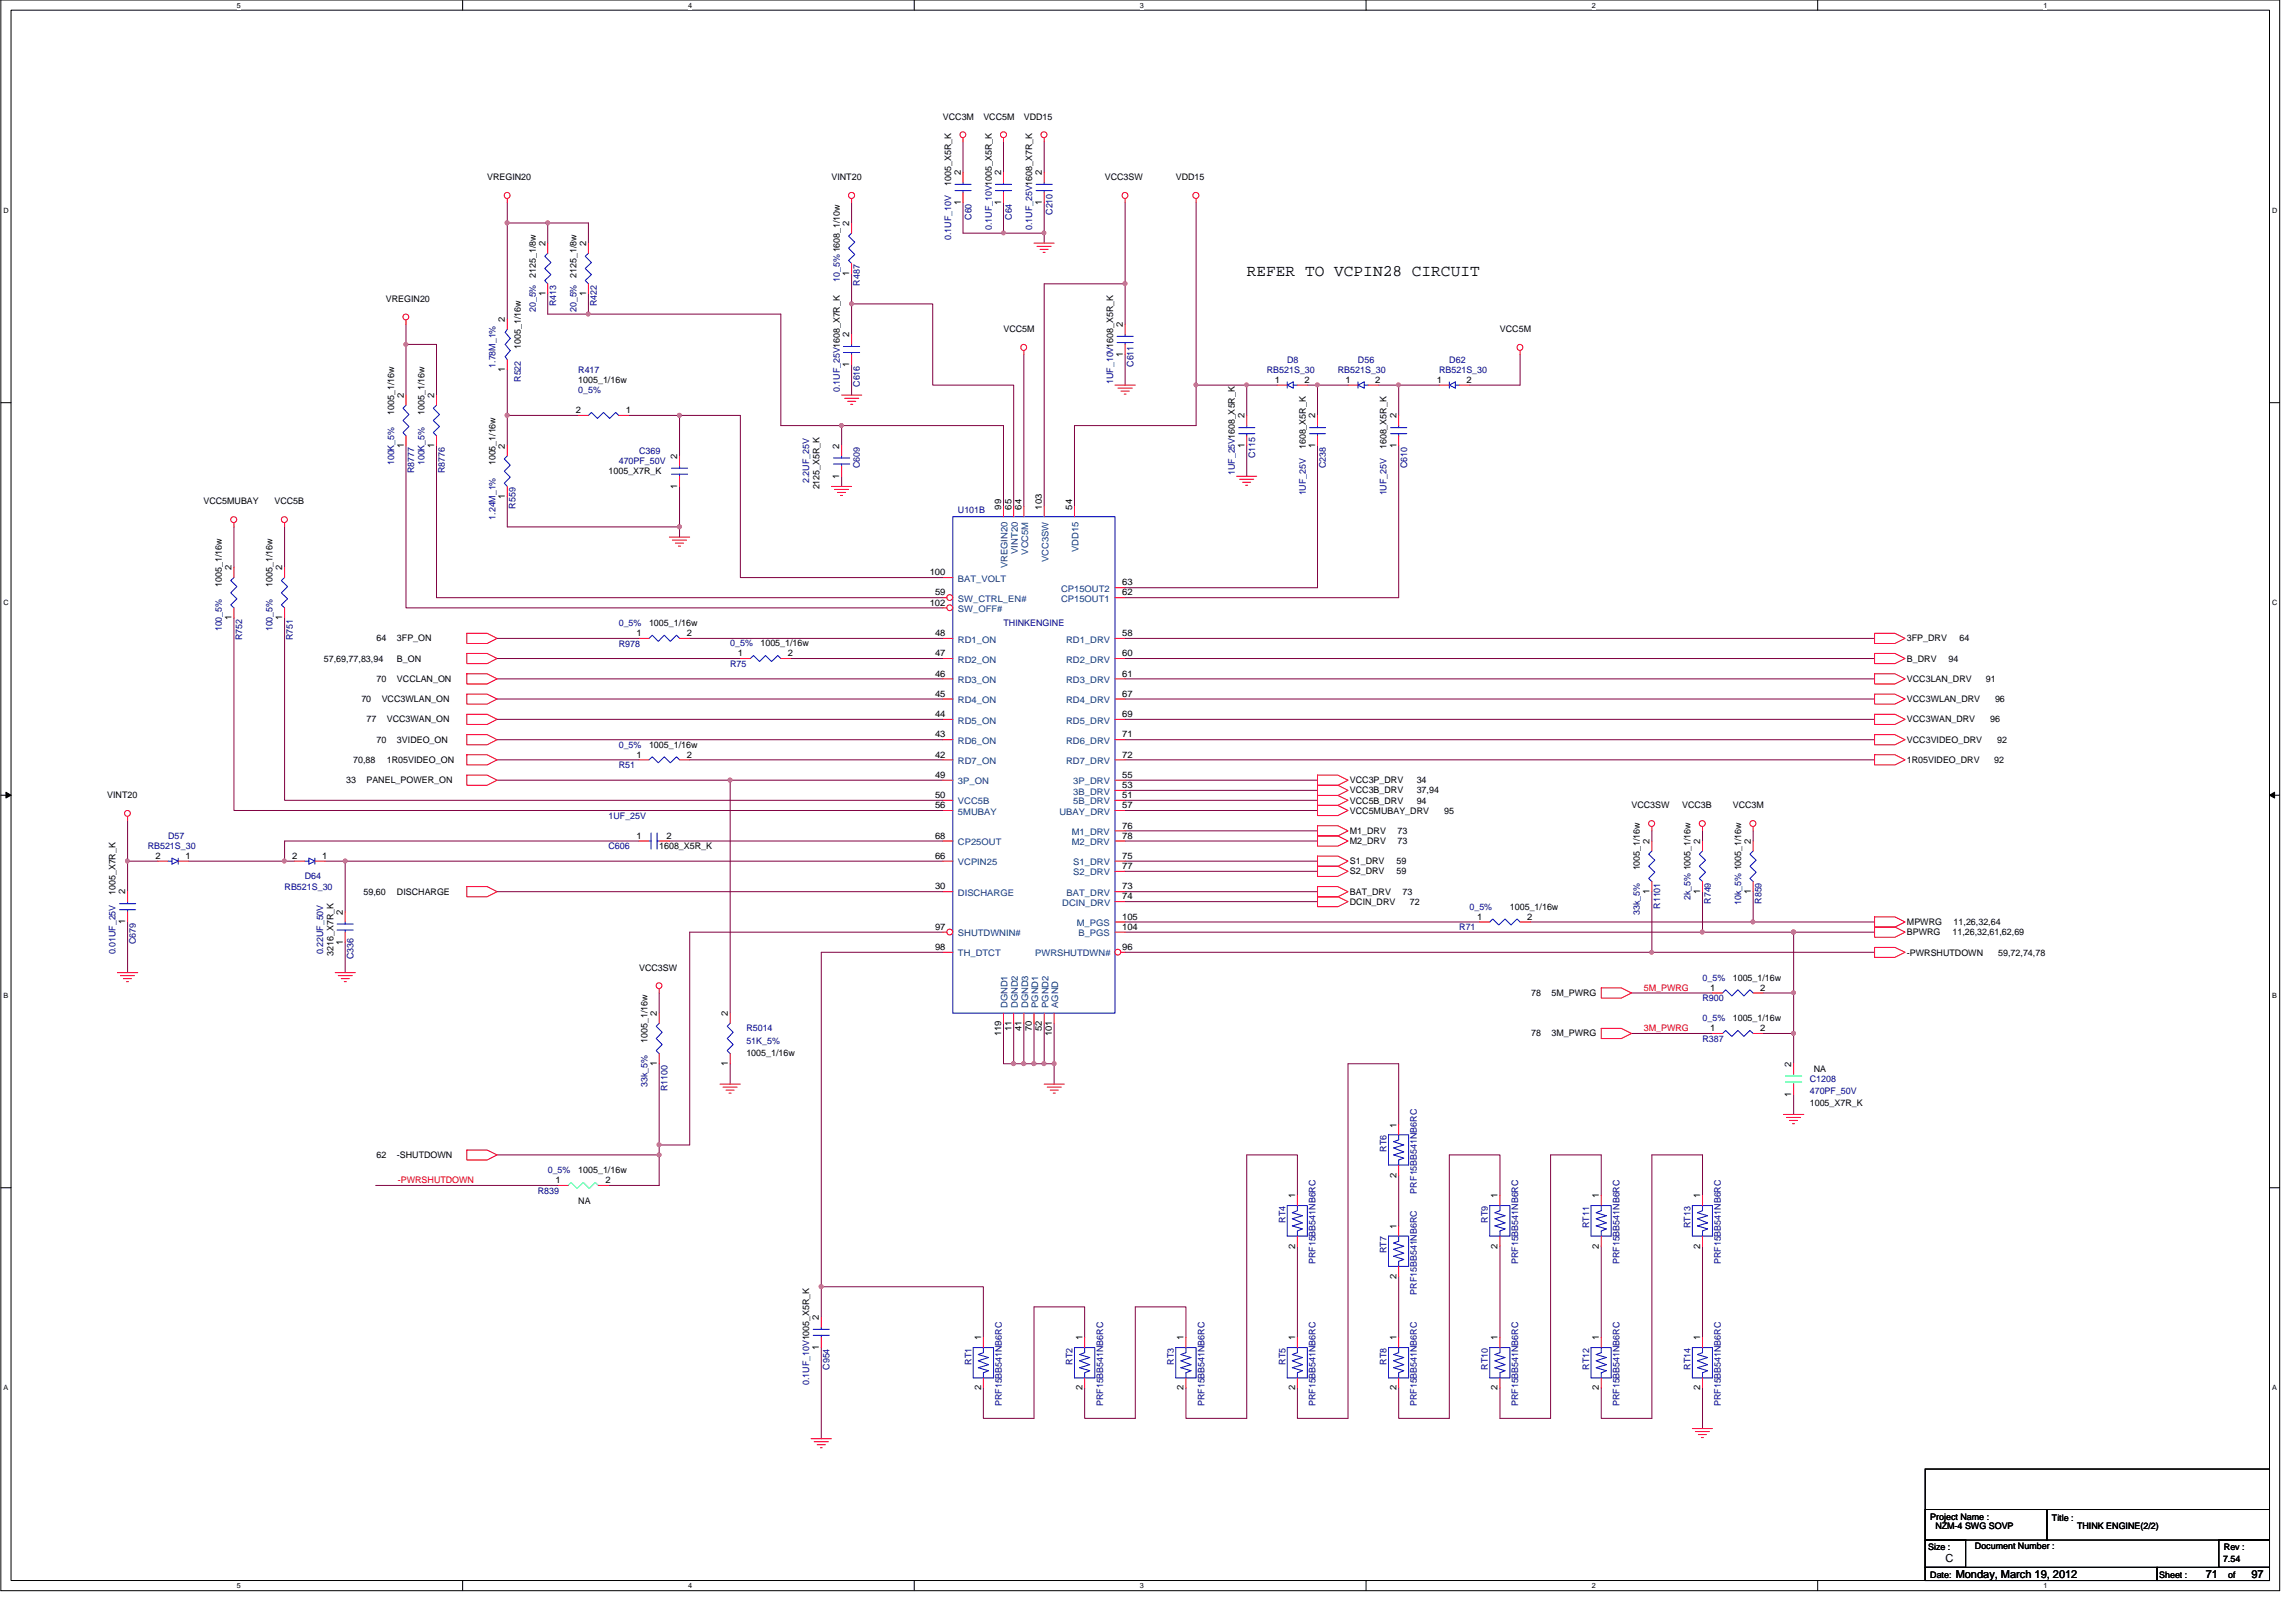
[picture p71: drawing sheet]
<svg xmlns="http://www.w3.org/2000/svg" width="420mm" height="297mm" viewBox="0 0 420 297" stroke-linecap="round" stroke-linejoin="round" font-family="sans-serif">
<defs><g id="words">
<text font-size="3" x="228.3" y="50.6">REFER TO VCPIN28 CIRCUIT</text>
<g font-size="2">
<text x="356.2" y="285.8">C</text>
<text x="358" y="288.8">Monday, March 19, 2012</text>
<text x="403.8" y="288.8">71</text>
<text x="412.2" y="288.8">97</text>
</g>
<g font-size="1.7">
<text x="172.6" y="21.9">VCC3M</text>
<text x="180" y="21.9">VCC5M</text>
<text x="187.4" y="21.9">VDD15</text>
<text x="89.2" y="33">VREGIN20</text>
<text x="152.2" y="33">VINT20</text>
<text x="174.1" y="34" transform="rotate(-90 174.1 34)">1005_X5R_K</text>
<text x="175.9" y="32.1" transform="rotate(-90 175.9 32.1)">2</text>
<text x="183.3" y="32.1" transform="rotate(-90 183.3 32.1)">2</text>
<text x="190.7" y="32.1" transform="rotate(-90 190.7 32.1)">2</text>
<text x="202.3" y="33">VCC3SW</text>
<text x="215.3" y="33">VDD15</text>
<text x="155.5" y="41.4" transform="rotate(-90 155.5 41.4)">2</text>
<text x="175.9" y="37.5" transform="rotate(-90 175.9 37.5)">1</text>
<text x="183.3" y="37.5" transform="rotate(-90 183.3 37.5)">1</text>
<text x="190.7" y="37.5" transform="rotate(-90 190.7 37.5)">1</text>
<text x="99.9" y="45" transform="rotate(-90 99.9 45)">2</text>
<text x="107.3" y="45" transform="rotate(-90 107.3 45)">2</text>
<text x="98.1" y="50.8" transform="rotate(-90 98.1 50.8)">2125_1/8w</text>
<text x="105.5" y="50.8" transform="rotate(-90 105.5 50.8)">2125_1/8w</text>
<text x="155.5" y="50.5" transform="rotate(-90 155.5 50.5)">1</text>
<text x="70.6" y="55.2">VREGIN20</text>
<text x="92.4" y="59" transform="rotate(-90 92.4 59)">2</text>
<text x="99.9" y="54.2" transform="rotate(-90 99.9 54.2)">1</text>
<text x="107.3" y="54.2" transform="rotate(-90 107.3 54.2)">1</text>
<text x="205.6" y="59.9" transform="rotate(-90 205.6 59.9)">2</text>
<text x="95.3" y="63.8" transform="rotate(-90 95.3 63.8)">1005_1/16w</text>
<text x="155.5" y="61.7" transform="rotate(-90 155.5 61.7)">2</text>
<text x="183.7" y="60.8">VCC5M</text>
<text x="205.6" y="65.3" transform="rotate(-90 205.6 65.3)">1</text>
<text x="274.6" y="60.8">VCC5M</text>
<text x="92.4" y="68.1" transform="rotate(-90 92.4 68.1)">1</text>
<text x="105.9" y="70.1">1005_1/16w</text>
<text x="155.5" y="67.2" transform="rotate(-90 155.5 67.2)">1</text>
<text x="233.4" y="70.1">1</text>
<text x="238.8" y="70.1">2</text>
<text x="246.3" y="70.1">1</text>
<text x="251.8" y="70.1">2</text>
<text x="263" y="70.1">1</text>
<text x="268.5" y="70.1">2</text>
<text x="72.2" y="75.9" transform="rotate(-90 72.2 75.9)">1005_1/16w</text>
<text x="73.9" y="72.9" transform="rotate(-90 73.9 72.9)">2</text>
<text x="77.7" y="75.9" transform="rotate(-90 77.7 75.9)">1005_1/16w</text>
<text x="79.5" y="72.9" transform="rotate(-90 79.5 72.9)">2</text>
<text x="105.4" y="75.6">2</text>
<text x="114.6" y="75.6">1</text>
<text x="227.8" y="76.6" transform="rotate(-90 227.8 76.6)">2</text>
<text x="240.8" y="76.6" transform="rotate(-90 240.8 76.6)">2</text>
<text x="255.6" y="76.6" transform="rotate(-90 255.6 76.6)">2</text>
<text x="73.9" y="82" transform="rotate(-90 73.9 82)">1</text>
<text x="79.5" y="82" transform="rotate(-90 79.5 82)">1</text>
<text x="92.4" y="82.1" transform="rotate(-90 92.4 82.1)">2</text>
<text x="124" y="84" transform="rotate(-90 124 84)">2</text>
<text x="153.7" y="82.1" transform="rotate(-90 153.7 82.1)">2</text>
<text x="227.8" y="82" transform="rotate(-90 227.8 82)">1</text>
<text x="239" y="82.2" transform="rotate(-90 239 82.2)">1608_X5R_K</text>
<text x="240.8" y="82" transform="rotate(-90 240.8 82)">1</text>
<text x="253.9" y="82.2" transform="rotate(-90 253.9 82.2)">1608_X5R_K</text>
<text x="255.6" y="82" transform="rotate(-90 255.6 82)">1</text>
<text x="90.7" y="85.1" transform="rotate(-90 90.7 85.1)">1005_1/16w</text>
<text x="111.4" y="86.8">1005_X7R_K</text>
<text x="124" y="89.5" transform="rotate(-90 124 89.5)">1</text>
<text x="150" y="89.6" transform="rotate(-90 150 89.6)">2125_X5R_K</text>
<text x="153.7" y="87.6" transform="rotate(-90 153.7 87.6)">1</text>
<text x="37.2" y="92.3">VCC5MUBAY</text>
<text x="50.2" y="92.3">VCC5B</text>
<text x="92.4" y="91.3" transform="rotate(-90 92.4 91.3)">1</text>
<text x="183.3" y="93.3" transform="rotate(-90 183.3 93.3)">99</text>
<text x="185.2" y="93.3" transform="rotate(-90 185.2 93.3)">65</text>
<text x="187" y="93.3" transform="rotate(-90 187 93.3)">64</text>
<text x="190.7" y="93.3" transform="rotate(-90 190.7 93.3)">103</text>
<text x="196.3" y="93.3" transform="rotate(-90 196.3 93.3)">54</text>
<text x="40.6" y="107.4" transform="rotate(-90 40.6 107.4)">1005_1/16w</text>
<text x="42.4" y="104.4" transform="rotate(-90 42.4 104.4)">2</text>
<text x="49.9" y="107.4" transform="rotate(-90 49.9 107.4)">1005_1/16w</text>
<text x="51.7" y="104.4" transform="rotate(-90 51.7 104.4)">2</text>
<text x="170.2" y="105.3">100</text>
<text x="205.4" y="107.1">63</text>
<text x="42.4" y="113.5" transform="rotate(-90 42.4 113.5)">1</text>
<text x="51.7" y="113.5" transform="rotate(-90 51.7 113.5)">1</text>
<text x="170.2" y="110.8">102</text>
<text x="171.2" y="109">59</text>
<text x="205.4" y="109">62</text>
<text x="68.9" y="117.4">64</text>
<text x="72.7" y="117.4">3FP_ON</text>
<text x="116.5" y="116.4">1</text>
<text x="118.8" y="114.6">1005_1/16w</text>
<text x="125.7" y="116.4">2</text>
<text x="139.2" y="118.3">1005_1/16w</text>
<text x="171.2" y="116.4">48</text>
<text x="205.4" y="116.4">58</text>
<text x="349.1" y="117.4">3FP_DRV</text>
<text x="358.8" y="117.4">64</text>
<text x="59.3" y="121.1">57,69,77,83,94</text>
<text x="68.9" y="124.8">70</text>
<text x="72.7" y="121.1">B_ON</text>
<text x="72.7" y="124.8">VCCLAN_ON</text>
<text x="135.1" y="120.1">1</text>
<text x="144.3" y="120.1">2</text>
<text x="171.2" y="120.1">47</text>
<text x="171.2" y="123.8">46</text>
<text x="205.4" y="120.1">60</text>
<text x="205.4" y="123.8">61</text>
<text x="349.1" y="121.1">B_DRV</text>
<text x="349.1" y="124.8">VCC3LAN_DRV</text>
<text x="356.7" y="121.1">94</text>
<text x="363.6" y="124.8">91</text>
<text x="66.2" y="128.5">70</text>
<text x="69.9" y="128.5">VCC3WLAN_ON</text>
<text x="171.2" y="127.5">45</text>
<text x="171.2" y="131.2">44</text>
<text x="205.4" y="127.5">67</text>
<text x="205.4" y="131.2">69</text>
<text x="349.1" y="128.5">VCC3WLAN_DRV</text>
<text x="365.2" y="128.5">96</text>
<text x="67.1" y="132.2">77</text>
<text x="68.9" y="135.9">70</text>
<text x="70.8" y="132.2">VCC3WAN_ON</text>
<text x="72.7" y="135.9">3VIDEO_ON</text>
<text x="118.8" y="136.9">1005_1/16w</text>
<text x="171.2" y="135">43</text>
<text x="205.4" y="135">71</text>
<text x="349.1" y="135.9">VCC3VIDEO_DRV</text>
<text x="349.1" y="132.2">VCC3WAN_DRV</text>
<text x="364.4" y="132.2">96</text>
<text x="365.6" y="135.9">92</text>
<text x="63.4" y="143.3">33</text>
<text x="64.7" y="139.6">70,88</text>
<text x="67.1" y="143.3">PANEL_POWER_ON</text>
<text x="70.8" y="139.6">1R05VIDEO_ON</text>
<text x="116.5" y="138.6">1</text>
<text x="125.7" y="138.6">2</text>
<text x="171.2" y="138.6">42</text>
<text x="171.2" y="142.4">49</text>
<text x="205.4" y="142.4">55</text>
<text x="205.4" y="138.6">72</text>
<text x="247.1" y="143.3">VCC3P_DRV</text>
<text x="259.4" y="143.3">34</text>
<text x="349.1" y="139.6">1R05VIDEO_DRV</text>
<text x="365.1" y="139.6">92</text>
<text x="19.6" y="146.1">VINT20</text>
<text x="171.2" y="146">50</text>
<text x="171.2" y="147.9">56</text>
<text x="205.4" y="144.2">53</text>
<text x="205.4" y="146">51</text>
<text x="205.4" y="147.9">57</text>
<text x="247.1" y="145.2">VCC3B_DRV</text>
<text x="247.1" y="147.1">VCC5B_DRV</text>
<text x="247.1" y="148.9">VCC5MUBAY_DRV</text>
<text x="259.4" y="145.2">37,94</text>
<text x="259.4" y="147.1">94</text>
<text x="264.4" y="148.9">95</text>
<text x="298.7" y="148">VCC3SW</text>
<text x="308" y="148">VCC3B</text>
<text x="317.2" y="148">VCC3M</text>
<text x="116.5" y="153.5">1</text>
<text x="120.7" y="155.4">1608_X5R_K</text>
<text x="122" y="153.5">2</text>
<text x="171.2" y="153.5">68</text>
<text x="205.4" y="151.6">76</text>
<text x="205.4" y="153.5">78</text>
<text x="247.1" y="152.6">M1_DRV</text>
<text x="247.1" y="154.5">M2_DRV</text>
<text x="255.8" y="152.6">73</text>
<text x="255.8" y="154.5">73</text>
<text x="302" y="154.4" transform="rotate(-90 302 154.4)">2</text>
<text x="311.3" y="154.4" transform="rotate(-90 311.3 154.4)">2</text>
<text x="320.5" y="154.4" transform="rotate(-90 320.5 154.4)">2</text>
<text x="28.5" y="157.2">2</text>
<text x="33.9" y="157.2">1</text>
<text x="53.5" y="157.2">2</text>
<text x="59" y="157.2">1</text>
<text x="171.2" y="157.2">66</text>
<text x="205.4" y="157.2">75</text>
<text x="205.4" y="159">77</text>
<text x="247.1" y="158.2">S1_DRV</text>
<text x="247.1" y="160">S2_DRV</text>
<text x="255.7" y="158.2">59</text>
<text x="255.7" y="160">59</text>
<text x="300.2" y="159.3" transform="rotate(-90 300.2 159.3)">1005_1/16w</text>
<text x="21.2" y="163.7" transform="rotate(-90 21.2 163.7)">1005_X7R_K</text>
<text x="22.9" y="163.7" transform="rotate(-90 22.9 163.7)">2</text>
<text x="62.8" y="167.4" transform="rotate(-90 62.8 167.4)">2</text>
<text x="66.5" y="163.7">59,60</text>
<text x="72.7" y="163.7">DISCHARGE</text>
<text x="171.2" y="162.8">30</text>
<text x="205.4" y="164.6">74</text>
<text x="205.4" y="162.8">73</text>
<text x="247.1" y="163.7">BAT_DRV</text>
<text x="247.1" y="165.6">DCIN_DRV</text>
<text x="256.8" y="163.7">73</text>
<text x="258.1" y="165.6">72</text>
<text x="276.4" y="166.5">1005_1/16w</text>
<text x="302" y="163.6" transform="rotate(-90 302 163.6)">1</text>
<text x="311.3" y="163.6" transform="rotate(-90 311.3 163.6)">1</text>
<text x="320.5" y="163.6" transform="rotate(-90 320.5 163.6)">1</text>
<text x="22.9" y="169.2" transform="rotate(-90 22.9 169.2)">1</text>
<text x="62.8" y="172.9" transform="rotate(-90 62.8 172.9)">1</text>
<text x="171.2" y="170.2">97</text>
<text x="171.2" y="173.9">98</text>
<text x="205.4" y="168.3">105</text>
<text x="205.4" y="173.9">96</text>
<text x="205.4" y="170.2">104</text>
<text x="270.5" y="168.3">1</text>
<text x="279.6" y="168.3">2</text>
<text x="349.1" y="169.3">MPWRG</text>
<text x="349.1" y="171.2">BPWRG</text>
<text x="357.5" y="171.2">11,26,32,61,62,69</text>
<text x="357.7" y="169.3">11,26,32,64</text>
<text x="61" y="174.9" transform="rotate(-90 61 174.9)">3216_X7R_K</text>
<text x="117" y="177.6">VCC3SW</text>
<text x="317.2" y="179.5">1005_1/16w</text>
<text x="349.1" y="174.9">-PWRSHUTDOWN</text>
<text x="365.8" y="174.9">59,72,74,78</text>
<text x="120.3" y="186" transform="rotate(-90 120.3 186)">2</text>
<text x="133.3" y="186" transform="rotate(-90 133.3 186)">2</text>
<text x="280.3" y="182.3">78</text>
<text x="284" y="182.3">5M_PWRG</text>
<text x="313.1" y="181.3">1</text>
<text x="322.3" y="181.3">2</text>
<text x="118.5" y="190.8" transform="rotate(-90 118.5 190.8)">1005_1/16w</text>
<text x="183.3" y="189.7" transform="rotate(-90 183.3 189.7)">119</text>
<text x="185.2" y="188.7" transform="rotate(-90 185.2 188.7)">11</text>
<text x="187" y="188.7" transform="rotate(-90 187 188.7)">41</text>
<text x="188.9" y="188.7" transform="rotate(-90 188.9 188.7)">70</text>
<text x="190.7" y="188.7" transform="rotate(-90 190.7 188.7)">52</text>
<text x="192.6" y="189.7" transform="rotate(-90 192.6 189.7)">101</text>
<text x="280.3" y="189.7">78</text>
<text x="284" y="189.7">3M_PWRG</text>
<text x="313.1" y="188.7">1</text>
<text x="317.2" y="186.9">1005_1/16w</text>
<text x="322.3" y="188.7">2</text>
<text x="120.3" y="195.1" transform="rotate(-90 120.3 195.1)">1</text>
<text x="133.3" y="195.1" transform="rotate(-90 133.3 195.1)">1</text>
<text x="136.6" y="193.2">1005_1/16w</text>
<text x="327.9" y="195.2" transform="rotate(-90 327.9 195.2)">2</text>
<text x="332.1" y="196.2">NA</text>
<text x="327.9" y="200.7" transform="rotate(-90 327.9 200.7)">1</text>
<text x="331.3" y="202.5">1005_X7R_K</text>
<text x="255.6" y="206.4" transform="rotate(-90 255.6 206.4)">1</text>
<text x="68.9" y="212">62</text>
<text x="72.7" y="212">-SHUTDOWN</text>
<text x="105.9" y="214.7">1005_1/16w</text>
<text x="255.6" y="215.5" transform="rotate(-90 255.6 215.5)">2</text>
<text x="101.7" y="216.5">1</text>
<text x="105.9" y="220.3">NA</text>
<text x="110.9" y="216.5">2</text>
<text x="237.1" y="219.3" transform="rotate(-90 237.1 219.3)">1</text>
<text x="274.2" y="219.3" transform="rotate(-90 274.2 219.3)">1</text>
<text x="292.7" y="219.3" transform="rotate(-90 292.7 219.3)">1</text>
<text x="311.3" y="219.3" transform="rotate(-90 311.3 219.3)">1</text>
<text x="255.6" y="224.9" transform="rotate(-90 255.6 224.9)">1</text>
<text x="237.1" y="228.5" transform="rotate(-90 237.1 228.5)">2</text>
<text x="274.2" y="228.5" transform="rotate(-90 274.2 228.5)">2</text>
<text x="292.7" y="228.5" transform="rotate(-90 292.7 228.5)">2</text>
<text x="311.3" y="228.5" transform="rotate(-90 311.3 228.5)">2</text>
<text x="255.6" y="234.1" transform="rotate(-90 255.6 234.1)">2</text>
<text x="149.9" y="241.6" transform="rotate(-90 149.9 241.6)">2</text>
<text x="179.6" y="245.3" transform="rotate(-90 179.6 245.3)">1</text>
<text x="198.2" y="245.3" transform="rotate(-90 198.2 245.3)">1</text>
<text x="216.7" y="245.3" transform="rotate(-90 216.7 245.3)">1</text>
<text x="237.1" y="245.3" transform="rotate(-90 237.1 245.3)">1</text>
<text x="255.6" y="245.3" transform="rotate(-90 255.6 245.3)">1</text>
<text x="274.2" y="245.3" transform="rotate(-90 274.2 245.3)">1</text>
<text x="292.7" y="245.3" transform="rotate(-90 292.7 245.3)">1</text>
<text x="311.3" y="245.3" transform="rotate(-90 311.3 245.3)">1</text>
<text x="149.9" y="247.1" transform="rotate(-90 149.9 247.1)">1</text>
<text x="179.6" y="254.5" transform="rotate(-90 179.6 254.5)">2</text>
<text x="198.2" y="254.5" transform="rotate(-90 198.2 254.5)">2</text>
<text x="216.7" y="254.5" transform="rotate(-90 216.7 254.5)">2</text>
<text x="237.1" y="254.5" transform="rotate(-90 237.1 254.5)">2</text>
<text x="255.6" y="254.5" transform="rotate(-90 255.6 254.5)">2</text>
<text x="274.2" y="254.5" transform="rotate(-90 274.2 254.5)">2</text>
<text x="292.7" y="254.5" transform="rotate(-90 292.7 254.5)">2</text>
<text x="311.3" y="254.5" transform="rotate(-90 311.3 254.5)">2</text>
<text x="353.4" y="278.1">Project Name :</text>
<text x="354.3" y="279.8">NZM-4 SWG SOVP</text>
<text x="375.7" y="278.3">Title :</text>
<text x="380.3" y="279.8">THINK ENGINE(2/2)</text>
<text x="353" y="283.7">Size :</text>
<text x="361.6" y="283.5">Document Number :</text>
<text x="407" y="285.9">7.54</text>
<text x="407.1" y="283.7">Rev :</text>
<text x="353.4" y="288.7">Date:</text>
<text x="395.3" y="288.7">Sheet :</text>
<text x="407.9" y="288.7">of</text>
</g>
<g font-size="1.7" fill="#000080">
<text x="177.8" y="40.3" transform="rotate(-90 177.8 40.3)">C60</text>
<text x="185.2" y="40.3" transform="rotate(-90 185.2 40.3)">C64</text>
<text x="192.7" y="39.3" transform="rotate(-90 192.7 39.3)">C210</text>
<text x="174.1" y="43.9" transform="rotate(-90 174.1 43.9)">0.1UF_10V</text>
<text x="181.6" y="42.1" transform="rotate(-90 181.6 42.1)">0.1UF_10V1005_X5R_K</text>
<text x="189" y="42.1" transform="rotate(-90 189 42.1)">0.1UF_25V1608_X7R_K</text>
<text x="153.7" y="51.6" transform="rotate(-90 153.7 51.6)">10_5% 1608_1/10w</text>
<text x="157.4" y="52.3" transform="rotate(-90 157.4 52.3)">R487</text>
<text x="98.1" y="57.1" transform="rotate(-90 98.1 57.1)">20_5%</text>
<text x="101.8" y="56" transform="rotate(-90 101.8 56)">R413</text>
<text x="105.5" y="57.1" transform="rotate(-90 105.5 57.1)">20_5%</text>
<text x="109.3" y="56" transform="rotate(-90 109.3 56)">R422</text>
<text x="90.7" y="67.3" transform="rotate(-90 90.7 67.3)">1.78M_1%</text>
<text x="95.3" y="69.9" transform="rotate(-90 95.3 69.9)">R522</text>
<text x="105.9" y="68.2">R417</text>
<text x="105.9" y="72">0_5%</text>
<text x="153.7" y="71.8" transform="rotate(-90 153.7 71.8)">0.1UF_25V1608_X7R_K</text>
<text x="157.4" y="70.8" transform="rotate(-90 157.4 70.8)">C616</text>
<text x="203.8" y="70.3" transform="rotate(-90 203.8 70.3)">1UF_10V1608_X5R_K</text>
<text x="207.5" y="67.1" transform="rotate(-90 207.5 67.1)">C611</text>
<text x="231.9" y="68.2">RB521S_30</text>
<text x="235.7" y="66.4">D8</text>
<text x="244.9" y="68.2">RB521S_30</text>
<text x="248.6" y="66.4">D56</text>
<text x="263.5" y="68.2">RB521S_30</text>
<text x="265.3" y="66.4">D62</text>
<text x="117" y="83.1">C369</text>
<text x="229.8" y="83.8" transform="rotate(-90 229.8 83.8)">C115</text>
<text x="72.2" y="85.1" transform="rotate(-90 72.2 85.1)">100K_5%</text>
<text x="75.9" y="86.6" transform="rotate(-90 75.9 86.6)">R8777</text>
<text x="77.7" y="85.1" transform="rotate(-90 77.7 85.1)">100K_5%</text>
<text x="81.4" y="86.6" transform="rotate(-90 81.4 86.6)">R8776</text>
<text x="113.3" y="84.9">470PF_50V</text>
<text x="148.2" y="88.4" transform="rotate(-90 148.2 88.4)">2.2UF_25V</text>
<text x="157.4" y="85.7" transform="rotate(-90 157.4 85.7)">C609</text>
<text x="226" y="87" transform="rotate(-90 226 87)">1UF_25V1608_X5R_K</text>
<text x="242.7" y="85.7" transform="rotate(-90 242.7 85.7)">C238</text>
<text x="257.6" y="85.7" transform="rotate(-90 257.6 85.7)">C610</text>
<text x="90.7" y="95.1" transform="rotate(-90 90.7 95.1)">1.24M_1%</text>
<text x="94.4" y="93.1" transform="rotate(-90 94.4 93.1)">R559</text>
<text x="175.4" y="93.8">U101B</text>
<text x="239" y="90.7" transform="rotate(-90 239 90.7)">1UF_25V</text>
<text x="253.9" y="90.7" transform="rotate(-90 253.9 90.7)">1UF_25V</text>
<text x="40.6" y="115.5" transform="rotate(-90 40.6 115.5)">100_5%</text>
<text x="44.4" y="117.2" transform="rotate(-90 44.4 117.2)">R752</text>
<text x="49.9" y="115.5" transform="rotate(-90 49.9 115.5)">100_5%</text>
<text x="53.6" y="117.2" transform="rotate(-90 53.6 117.2)">R751</text>
<text x="113.3" y="118.3">R978</text>
<text x="113.3" y="114.6">0_5%</text>
<text x="133.7" y="118.3">0_5%</text>
<text x="183.7" y="114.6">THINKENGINE</text>
<text x="133.7" y="122">R75</text>
<text x="113.3" y="136.9">0_5%</text>
<text x="113.3" y="140.5">R51</text>
<text x="111.4" y="149.8">1UF_25V</text>
<text x="27" y="155.4">RB521S_30</text>
<text x="30.8" y="153.5">D57</text>
<text x="111.4" y="155.4">C606</text>
<text x="55.8" y="161">D64</text>
<text x="52.1" y="162.8">RB521S_30</text>
<text x="269" y="166.5">0_5%</text>
<text x="300.2" y="167.4" transform="rotate(-90 300.2 167.4)">33k_5%</text>
<text x="303.9" y="166.3" transform="rotate(-90 303.9 166.3)">R1101</text>
<text x="309.5" y="164.7" transform="rotate(-90 309.5 164.7)">2k_5% 1005_1/16w</text>
<text x="313.2" y="165.4" transform="rotate(-90 313.2 165.4)">R749</text>
<text x="318.8" y="165.6" transform="rotate(-90 318.8 165.6)">10k_5% 1005_1/16w</text>
<text x="322.5" y="165.4" transform="rotate(-90 322.5 165.4)">R859</text>
<text x="24.9" y="172.8" transform="rotate(-90 24.9 172.8)">C679</text>
<text x="267.2" y="170.2">R71</text>
<text x="21.2" y="174.7" transform="rotate(-90 21.2 174.7)">0.01UF_25V</text>
<text x="59.2" y="174.7" transform="rotate(-90 59.2 174.7)">0.22UF_50V</text>
<text x="64.7" y="175.6" transform="rotate(-90 64.7 175.6)">C336</text>
<text x="311.7" y="179.5">0_5%</text>
<text x="311.7" y="183.2">R900</text>
<text x="136.6" y="188.8">R5014</text>
<text x="136.6" y="191">51K_5%</text>
<text x="311.7" y="190.6">R387</text>
<text x="311.7" y="186.9">0_5%</text>
<text x="118.5" y="199" transform="rotate(-90 118.5 199)">33k_5%</text>
<text x="122.2" y="199.7" transform="rotate(-90 122.2 199.7)">R1100</text>
<text x="331.3" y="198">C1208</text>
<text x="331.3" y="200.3">470PF_50V</text>
<text x="100.3" y="214.7">0_5%</text>
<text x="253.9" y="210.8" transform="rotate(-90 253.9 210.8)">RT6</text>
<text x="98.5" y="218.4">R839</text>
<text x="259.4" y="218.4" transform="rotate(-90 259.4 218.4)">PRF15BB541NB6RC</text>
<text x="235.3" y="223.8" transform="rotate(-90 235.3 223.8)">RT4</text>
<text x="272.4" y="223.8" transform="rotate(-90 272.4 223.8)">RT9</text>
<text x="290.9" y="224.7" transform="rotate(-90 290.9 224.7)">RT11</text>
<text x="309.5" y="224.7" transform="rotate(-90 309.5 224.7)">RT13</text>
<text x="240.9" y="231.4" transform="rotate(-90 240.9 231.4)">PRF15BB541NB6RC</text>
<text x="253.9" y="229.4" transform="rotate(-90 253.9 229.4)">RT7</text>
<text x="277.9" y="231.4" transform="rotate(-90 277.9 231.4)">PRF15BB541NB6RC</text>
<text x="296.5" y="231.4" transform="rotate(-90 296.5 231.4)">PRF15BB541NB6RC</text>
<text x="315" y="231.4" transform="rotate(-90 315 231.4)">PRF15BB541NB6RC</text>
<text x="259.4" y="237" transform="rotate(-90 259.4 237)">PRF15BB541NB6RC</text>
<text x="151.9" y="250.7" transform="rotate(-90 151.9 250.7)">C954</text>
<text x="177.8" y="249.8" transform="rotate(-90 177.8 249.8)">RT1</text>
<text x="196.4" y="249.8" transform="rotate(-90 196.4 249.8)">RT2</text>
<text x="214.9" y="249.8" transform="rotate(-90 214.9 249.8)">RT3</text>
<text x="235.3" y="249.8" transform="rotate(-90 235.3 249.8)">RT5</text>
<text x="253.9" y="249.8" transform="rotate(-90 253.9 249.8)">RT8</text>
<text x="272.4" y="250.7" transform="rotate(-90 272.4 250.7)">RT10</text>
<text x="290.9" y="250.7" transform="rotate(-90 290.9 250.7)">RT12</text>
<text x="309.5" y="250.7" transform="rotate(-90 309.5 250.7)">RT14</text>
<text x="148.2" y="253.5" transform="rotate(-90 148.2 253.5)">0.1UF_10V1005_X5R_K</text>
<text x="183.4" y="257.4" transform="rotate(-90 183.4 257.4)">PRF15BB541NB6RC</text>
<text x="202" y="257.4" transform="rotate(-90 202 257.4)">PRF15BB541NB6RC</text>
<text x="220.5" y="257.4" transform="rotate(-90 220.5 257.4)">PRF15BB541NB6RC</text>
<text x="240.9" y="257.4" transform="rotate(-90 240.9 257.4)">PRF15BB541NB6RC</text>
<text x="259.4" y="257.4" transform="rotate(-90 259.4 257.4)">PRF15BB541NB6RC</text>
<text x="277.9" y="257.4" transform="rotate(-90 277.9 257.4)">PRF15BB541NB6RC</text>
<text x="296.5" y="257.4" transform="rotate(-90 296.5 257.4)">PRF15BB541NB6RC</text>
<text x="315" y="257.4" transform="rotate(-90 315 257.4)">PRF15BB541NB6RC</text>
</g>
<g font-size="1.7" fill="#004080">
<text x="186.3" y="101.3" transform="rotate(-90 186.3 101.3)">VINT20</text>
<text x="188.2" y="101.5" transform="rotate(-90 188.2 101.5)">VCC5M</text>
<text x="197.5" y="101" transform="rotate(-90 197.5 101)">VDD15</text>
<text x="175.4" y="106.5">BAT_VOLT</text>
<text x="184.5" y="104" transform="rotate(-90 184.5 104)">VREGIN20</text>
<text x="191.9" y="102.9" transform="rotate(-90 191.9 102.9)">VCC3SW</text>
<text x="175.4" y="110.2">SW_CTRL_EN#</text>
<text x="175.4" y="112">SW_OFF#</text>
<text x="194.3" y="108.3">CP15OUT2</text>
<text x="194.3" y="110.2">CP15OUT1</text>
<text x="175.4" y="117.6">RD1_ON</text>
<text x="195.2" y="117.6">RD1_DRV</text>
<text x="175.4" y="121.3">RD2_ON</text>
<text x="175.4" y="125">RD3_ON</text>
<text x="195.2" y="121.3">RD2_DRV</text>
<text x="195.2" y="125">RD3_DRV</text>
<text x="175.4" y="128.7">RD4_ON</text>
<text x="195.2" y="128.7">RD4_DRV</text>
<text x="175.4" y="132.4">RD5_ON</text>
<text x="175.4" y="136.1">RD6_ON</text>
<text x="195.2" y="132.4">RD5_DRV</text>
<text x="195.2" y="136.1">RD6_DRV</text>
<text x="175.4" y="139.8">RD7_ON</text>
<text x="175.4" y="143.6">3P_ON</text>
<text x="195.2" y="139.8">RD7_DRV</text>
<text x="196.5" y="143.6">3P_DRV</text>
<text x="175.4" y="147.2">VCC5B</text>
<text x="175.4" y="149.1">5MUBAY</text>
<text x="194" y="149.1">UBAY_DRV</text>
<text x="196.5" y="145.4">3B_DRV</text>
<text x="196.5" y="147.2">5B_DRV</text>
<text x="175.4" y="154.7">CP25OUT</text>
<text x="196.2" y="152.8">M1_DRV</text>
<text x="196.2" y="154.7">M2_DRV</text>
<text x="175.4" y="158.4">VCPIN25</text>
<text x="196.5" y="158.4">S1_DRV</text>
<text x="196.5" y="160.2">S2_DRV</text>
<text x="175.4" y="164">DISCHARGE</text>
<text x="194.5" y="165.8">DCIN_DRV</text>
<text x="195.3" y="164">BAT_DRV</text>
<text x="175.4" y="171.4">SHUTDWNIN#</text>
<text x="197.1" y="169.5">M_PGS</text>
<text x="197.4" y="171.4">B_PGS</text>
<text x="175.4" y="175">TH_DTCT</text>
<text x="189.5" y="175">PWRSHUTDWN#</text>
<text x="184.5" y="184.5" transform="rotate(-90 184.5 184.5)">DGND1</text>
<text x="186.3" y="184.5" transform="rotate(-90 186.3 184.5)">DGND2</text>
<text x="188.2" y="184.5" transform="rotate(-90 188.2 184.5)">DGND3</text>
<text x="190.1" y="184.5" transform="rotate(-90 190.1 184.5)">PGND1</text>
<text x="191.9" y="184.5" transform="rotate(-90 191.9 184.5)">PGND2</text>
<text x="193.7" y="184.5" transform="rotate(-90 193.7 184.5)">AGND</text>
</g>
<g font-size="1.7" fill="#f00">
<text x="300.9" y="181.4">5M_PWRG</text>
<text x="300.9" y="188.8">3M_PWRG</text>
<text x="72.8" y="216.6">-PWRSHUTDOWN</text>
</g>
<g font-size="1.3">
<text x="43.3" y="1.4">5</text>
<text x="126" y="1.4">4</text>
<text x="208.7" y="1.4">3</text>
<text x="291.4" y="1.4">2</text>
<text x="374.1" y="1.4">1</text>
<text x=".6" y="38.9">D</text>
<text x="416" y="38.9">D</text>
<text x=".6" y="110.8">C</text>
<text x="416" y="110.8">C</text>
<text x=".6" y="182.6">B</text>
<text x="416" y="182.6">B</text>
<text x=".6" y="254.5">A</text>
<text x="416" y="254.5">A</text>
<text x="43.3" y="290.7">5</text>
<text x="126" y="290.7">4</text>
<text x="208.7" y="290.7">3</text>
<text x="291.4" y="290.7">2</text>
<text x="374.1" y="290.7">1</text>
</g>
</g></defs>
<path d="M.2 0h417.2v291.1h-417.2zM2 1.9h413.5v287.4h-413.5z" fill="none" stroke="#000" stroke-width=".18"/>
<g fill="#fff">
<path d="M43.3 .2h.8v1.5h-.8z"/>
<path d="M43.3 289.5h.8v1.5h-.8z"/>
</g>
<path d="M84.7 0v1.9M84.7 289.3v1.8" fill="none" stroke="#000" stroke-width=".18"/>
<g fill="#fff">
<path d="M126 .2h.7v1.5h-.7z"/>
<path d="M126 289.5h.7v1.5h-.7z"/>
</g>
<path d="M167.4 0v1.9M167.4 289.3v1.8" fill="none" stroke="#000" stroke-width=".18"/>
<g fill="#fff">
<path d="M208.7 .2h.7v1.5h-.7z"/>
<path d="M208.7 289.5h.7v1.5h-.7z"/>
</g>
<path d="M250.1 0v1.9M250.1 289.3v1.8" fill="none" stroke="#000" stroke-width=".18"/>
<g fill="#fff">
<path d="M291.4 .2h.7v1.5h-.7z"/>
<path d="M291.4 289.5h.7v1.5h-.7z"/>
</g>
<path d="M332.8 0v1.9M332.8 289.3v1.8" fill="none" stroke="#000" stroke-width=".18"/>
<g fill="#fff">
<path d="M374.1 .2h.7v1.5h-.7z"/>
<path d="M374.1 289.5h.7v1.5h-.7z"/>
<path d="M.6 37.8h1v1.4h-1z"/>
<path d="M416 37.8h.9v1.4h-.9z"/>
<path d="M.6 109.6h1v1.5h-1z"/>
<path d="M416 109.6h.9v1.5h-.9z"/>
</g>
<path d="M.2 73.7h1.8M415.5 73.7h1.9" fill="none" stroke="#000" stroke-width=".18"/>
<g fill="#fff">
<path d="M.6 181.4h.9v1.5h-.9z"/>
<path d="M416 181.4h.8v1.5h-.8z"/>
</g>
<path d="M.2 145.5h1.8M415.5 145.5h1.9" fill="none" stroke="#000" stroke-width=".18"/>
<path d="M1.1 145l.9 .5-.9 .5zM415.5 145.5l.9-.5v1z" fill="#000" stroke="#000" stroke-width=".18"/>
<g fill="#fff">
<path d="M.6 253.3h.8v1.5h-.8z"/>
<path d="M416 253.3h.8v1.5h-.8z"/>
</g>
<path d="M.2 217.4h1.8M415.5 217.4h1.9M352.5 276.3h22.2v5.6h-22.2zM352.5 268.9h63v20.4h-63zM374.7 276.3h40.8v5.6h-40.8zM352.5 281.9h7.4v5h-7.4zM352.5 286.9h42.4v2.4h-42.4zM394.9 286.9h20.6v2.4h-20.6zM406.2 281.9h9.3v5h-9.3z" fill="none" stroke="#000" stroke-width=".18"/>
<g fill="none" stroke="#800040" stroke-width=".18">
<path d="M92.9 37.1v3.7M155.9 37.1v3.7M176.3 26v5.5M176.3 37.1v5.6h7.4M183.7 26v5.5M183.7 37.1v5.6M191.2 26v5.5M191.2 37.1v5.6M206 37.1v14.8M219 37.1v33.4M74.3 59.4v3.6h5.6v9.3M92.9 40.8v17.6"/>
<path d="M92.9 40.8h7.4M100.3 40.8v3.7M100.3 53.8v3.7h7.4M100.3 40.8h7.4v3.7M107.7 57.5h35.2v20.4h11.2M107.7 53.8v3.7M155.9 55.6h14.9v14.9h14.8v22.2M155.9 55.6v5.6M155.9 50.1v5.5M183.7 42.7h7.5M191.2 42.7v1.8M206 51.9h-14.8v40.8"/>
<path d="M206 51.9v7.5M74.3 63v9.3M92.9 76v5.6M92.9 67.7v8.3M92.9 76h13M115.1 76h9.3M124.4 76h11.1v29.7h37.1M124.4 76v7.4M154.1 77.9h29.6v14.8M154.1 77.9v3.7M155.9 66.8v5.5M187.4 64.9v27.8"/>
<path d="M206 64.9v5.6M219 70.5h9.3v5.5M219 70.5v7.4h-22.3v14.8M228.3 70.5h5.5M239.3 70.5h1.9M241.2 70.5h5.6M241.2 70.5v5.5M252.3 70.5h3.8M256.1 70.5h7.4M256.1 70.5v5.5M278.3 64.9v5.6h-9.3M42.8 96.4v7.4"/>
<path d="M52.1 96.4v7.4M74.3 81.6v29.7h98.3M79.9 81.6v27.8h92.7M92.9 90.8v5.6h31.5M124.4 96.4v1.9M124.4 89v7.4M154.1 87.2v1.8M228.3 81.6v5.6M241.2 81.6v26h-35.2M256.1 81.6v27.8h-50.1M42.8 113.1v35.2h129.8M52.1 113.1v33.4h120.5"/>
<path d="M91 116.8h26M126.3 116.8h46.3M206 116.8h137.2M91 124.2h81.6M91 135.4h81.6M91 131.7h81.6M91 127.9h81.6M91 139.1h26M91 120.5h44.5M126.3 139.1h46.3M144.8 120.5h27.8M206 120.5h137.2"/>
<path d="M206 139.1h137.2M206 124.2h137.2M206 135.4h137.2M206 127.9h137.2M206 131.7h137.2M23.4 157.6v5.6M23.4 150.2v7.4h5.5M34.5 157.6h17.6M52.1 157.6h1.8M59.5 157.6h3.7v9.3M63.2 157.6h109.4M91 142.8h42.7v42.6"/>
<path d="M117 153.9h-64.9v3.7M122.5 153.9h50.1M133.7 142.8h38.9M206 148.3h35.2M206 144.7h35.2M206 146.5h35.2M206 142.8h35.2M206 152.1h35.2M206 153.9h35.2M206 157.6h35.2M206 159.5h35.2M302.4 152.1v1.8"/>
<path d="M311.7 152.1v1.8M321 152.1v1.8M23.4 168.7v9.3M63.2 172.5v5.5M91 163.2h81.6M172.6 174.3h-22.2v61.2M172.6 170.6h-46.3v38.9h-5.6M206 174.3h96.4M206 170.6h105.7M206 168.7h64.9M206 163.2h35.2M206 165h35.2"/>
<path d="M280.2 168.7h40.8M302.4 174.3h40.8M302.4 163.2v11.1M311.7 170.6h16.7M311.7 163.2v7.4M321 168.7h22.2M321 163.2v5.5M328.4 170.6h14.8M328.4 170.6v11.1M120.7 181.7v3.7M120.7 194.7v14.8M133.7 194.7v3.7"/>
<path d="M183.7 187.3v7.4h1.9M185.6 187.3v7.4M185.6 194.7h1.8M187.4 194.7h1.9M187.4 187.3v7.4M189.3 187.3v7.4M189.3 194.7h1.9M191.2 194.7h1.8M191.2 187.3v7.4M193 187.3v7.4M193 194.7v3.7M298.7 181.7h14.8"/>
<path d="M298.7 189.1h14.8M322.8 181.7h5.6M322.8 189.1h5.6M328.4 189.1v5.6M328.4 181.7v7.4M68.8 217h33.3M91 211.4h29.7M120.7 211.4v5.6h-9.3M120.7 209.5v1.9M237.5 218.8v-7.4h-9.2v48.2h-11.2v-5.6M256.1 215.1v9.3M256.1 205.8v-11.1h-9.3v64.9h-9.3v-5.6"/>
<path d="M274.6 218.8v-7.4h-9.3v48.2h-9.2v-5.6M293.1 218.8v-7.4h-9.2v48.2h-9.3v-5.6M311.7 218.8v-7.4h-9.3v48.2h-9.3v-5.6M328.4 200.3v3.7M150.4 235.5h29.6v9.3M150.4 235.5v5.5M237.5 228.1v16.7M256.1 233.6v11.2M274.6 228.1v16.7M293.1 228.1v16.7M311.7 228.1v16.7M150.4 246.6v16.7"/>
<path d="M198.6 244.8v-5.6h-9.3v20.4h-9.3v-5.6M217.1 244.8v-5.6h-9.3v20.4h-9.2v-5.6M311.7 254v7.5"/>
</g>
<g fill="#f0f" stroke="#f0f" stroke-width=".18">
<circle cx="193" cy="194.7" r=".35"/>
<circle cx="191.1" cy="194.7" r=".35"/>
<circle cx="189.3" cy="194.7" r=".37"/>
<circle cx="187.4" cy="194.7" r=".37"/>
<circle cx="256" cy="70.4" r=".34"/>
<circle cx="241.2" cy="70.4" r=".36"/>
<circle cx="228.2" cy="70.4" r=".34"/>
<circle cx="218.9" cy="70.4" r=".34"/>
<circle cx="191.1" cy="42.6" r=".34"/>
<circle cx="183.7" cy="42.6" r=".34"/>
<circle cx="155.9" cy="55.6" r=".35"/>
<circle cx="328.3" cy="189.1" r=".37"/>
<circle cx="328.3" cy="170.6" r=".37"/>
<circle cx="302.4" cy="174.3" r=".34"/>
<circle cx="92.8" cy="76" r=".37"/>
<circle cx="124.4" cy="96.4" r=".37"/>
<circle cx="124.4" cy="76" r=".37"/>
<circle cx="100.3" cy="40.8" r=".35"/>
<circle cx="107.7" cy="57.5" r=".35"/>
<circle cx="133.6" cy="142.8" r=".37"/>
<circle cx="23.3" cy="157.6" r=".35"/>
<circle cx="52" cy="157.6" r=".35"/>
<circle cx="120.7" cy="211.4" r=".36"/>
<circle cx="92.8" cy="40.8" r=".37"/>
<circle cx="320.9" cy="168.7" r=".35"/>
<circle cx="150.3" cy="235.5" r=".37"/>
<circle cx="154" cy="77.9" r=".35"/>
<circle cx="63.2" cy="157.6" r=".35"/>
<circle cx="311.6" cy="170.6" r=".35"/>
<circle cx="120.7" cy="209.5" r=".36"/>
<circle cx="185.5" cy="194.7" r=".37"/>
<circle cx="328.3" cy="181.7" r=".36"/>
<circle cx="206" cy="51.9" r=".36"/>
<circle cx="74.3" cy="63" r=".36"/>
</g>
<g fill="none" stroke="#f00" stroke-width=".18">
<path d="M92.9 36.4v.7M155.9 36.4v.7M176.3 25.2v.8M176.3 35.2v1.9M176.3 31.5v1.9M183.7 25.2v.8M191.2 25.2v.8M191.2 35.2v1.9M191.2 31.5v1.9M206 36.4v.7M219 36.4v.7M74.3 58.6v.8"/>
<path d="M92.9 58.4v1.9M107.7 51.9v1.9M107.7 44.5v1.9M189.3 44.5h3.7M189.9 45.1h2.5M190.4 45.6h1.5M191 46.2h.3M206 59.4v1.8M79.9 79.8v1.8M79.9 72.3v1.9M92.9 65.8v1.9M154.1 72.3h3.7"/>
<path d="M154.6 72.9h2.6M155.2 73.4h1.5M155.7 74h.4M155.9 64.9v1.9M155.9 61.2v1.8M187.4 64.2v.7M204.1 70.5h3.7M204.7 71h2.6M205.2 71.6h1.5M205.8 72.1h.4M206 63v1.9M228.3 79.8v1.8"/>
<path d="M228.3 76v1.9M233.8 70.5h1.9M237.5 70.5h1.8M246.8 70.5h1.8M250.5 70.5h1.8M256.1 79.8v1.8M256.1 76v1.9M263.5 70.5h1.8M267.2 70.5h1.8M278.3 64.2v.7M42.8 95.7v.7M52.1 95.7v.7"/>
<path d="M92.9 89v1.8M92.9 81.6v1.8M122.5 98.3h3.8M123.1 98.8h2.6M123.6 99.4h1.5M124.2 99.9h.4M124.4 87.2v1.8M124.4 83.4v1.9M152.2 89h3.7M152.8 89.6h2.6M153.3 90.1h1.5M153.9 90.7h.4"/>
<path d="M154.1 85.3v1.9M154.1 81.6v1.8M226.4 87.2h3.7M226.9 87.7h2.6M227.5 88.3h1.5M228 88.8h.4M52.1 111.3v1.8M52.1 103.8v1.9M85.5 119.6h3.7l1.8 .9-1.8 1h-3.7zM85.5 115.9h3.7l1.8 .9-1.8 1h-3.7zM172.6 105.7h1.8M343.2 115.9h3.7l1.9 .9-1.9 1h-3.7z"/>
<path d="M343.2 119.6h3.7l1.9 .9-1.9 1h-3.7zM85.5 138.1h3.7l1.8 1-1.8 .9h-3.7zM85.5 123.3h3.7l1.8 .9-1.8 1h-3.7zM85.5 134.5h3.7l1.8 .9-1.8 .9h-3.7zM85.5 127h3.7l1.8 .9-1.8 1h-3.7zM85.5 130.7h3.7l1.8 1-1.8 .9h-3.7zM117 139.1h1.8M124.4 139.1h1.9M343.2 138.1h3.7l1.9 1-1.9 .9h-3.7zM343.2 123.3h3.7l1.9 .9-1.9 1h-3.7zM343.2 134.5h3.7l1.9 .9-1.9 .9h-3.7zM343.2 127h3.7l1.9 .9-1.9 1h-3.7z"/>
<path d="M343.2 130.7h3.7l1.9 1-1.9 .9h-3.7zM23.4 149.4v.8M85.5 141.9h3.7l1.8 .9-1.8 .9h-3.7zM241.2 143.7h3.7l1.9 1-1.9 .9h-3.7zM241.2 145.6h3.7l1.9 .9-1.9 .9h-3.7zM241.2 141.9h3.7l1.9 .9-1.9 .9h-3.7zM241.2 151.1h3.7l1.9 1-1.9 .9h-3.7zM241.2 153h3.7l1.9 .9-1.9 1h-3.7zM241.2 156.7h3.7l1.9 .9-1.9 .9h-3.7zM241.2 158.5h3.7l1.9 1-1.9 .9h-3.7zM241.2 147.4h3.7l1.9 .9-1.9 1h-3.7zM302.4 151.3v.8"/>
<path d="M302.4 153.9v1.8M311.7 151.3v.8M311.7 153.9v1.8M321 151.3v.8M21.5 178h3.7M22 178.6h2.6M22.6 179.1h1.5M23.1 179.7h.4M23.4 166.9v1.8M23.4 163.2v1.8M61.4 178h3.7M61.9 178.6h2.6"/>
<path d="M62.5 179.1h1.5M63 179.7h.4M85.5 162.3h3.7l1.8 .9-1.8 .9h-3.7zM241.2 162.3h3.7l1.9 .9-1.9 .9h-3.7zM241.2 164.1h3.7l1.9 .9-1.9 .9h-3.7zM270.9 168.7h1.8M278.3 168.7h1.9M302.4 161.3v1.9M311.7 161.3v1.9M343.2 167.8h3.7l1.9 .9-1.9 1h-3.7zM343.2 169.7h3.7l1.9 .9-1.9 .9h-3.7zM343.2 173.4h3.7l1.9 .9-1.9 .9h-3.7z"/>
<path d="M120.7 181v.7M120.7 192.8v1.9M120.7 185.4v1.9M131.8 198.4h3.7M132.4 199h2.5M132.9 199.5h1.5M133.7 192.8v1.9M133.7 185.4v1.9M191.2 198.4h3.6M191.7 199h2.6M192.3 199.5h1.4M293.1 180.8h3.7l1.9 .9-1.9 1h-3.7z"/>
<path d="M293.1 188.2h3.7l1.9 .9-1.9 1h-3.7zM313.5 189.1h1.9M321 189.1h1.8M85.5 210.5h3.7l1.8 .9-1.8 .9h-3.7zM102.1 217h1.9M109.5 217h1.9M133.5 200.1h.3M192.8 200.1h.4M274.6 218.8v1.8M293.1 218.8v1.8M326.5 204h3.7M327.1 204.5h2.5"/>
<path d="M327.6 205.1h1.5M328.2 205.7h.3M256.1 224.4v1.8M256.1 231.8v1.8M274.6 226.2v1.9M293.1 226.2v1.9M150.4 244.8v1.8M150.4 241v1.9M180 244.8v1.8M180 252.2v1.8M198.6 244.8v1.8M198.6 252.2v1.8"/>
<path d="M237.5 244.8v1.8M237.5 252.2v1.8M256.1 244.8v1.8M256.1 252.2v1.8M293.1 244.8v1.8M293.1 252.2v1.8M311.7 244.8v1.8M311.7 252.2v1.8M148.5 263.3h3.7M149 263.9h2.7M149.6 264.4h1.5M150.2 265h.3"/>
<path d="M309.8 261.5h3.7M310.4 262h2.6M310.9 262.6h1.5M311.5 263.1h.4"/>
<circle cx="92.8" cy="35.8" r=".55"/>
<circle cx="155.9" cy="35.8" r=".56"/>
<circle cx="176.3" cy="24.7" r=".54"/>
<circle cx="183.7" cy="24.7" r=".55"/>
<circle cx="191.1" cy="24.7" r=".55"/>
<circle cx="205.9" cy="35.8" r=".55"/>
<circle cx="218.9" cy="35.8" r=".56"/>
<circle cx="74.3" cy="58" r=".54"/>
<circle cx="187.4" cy="63.6" r=".55"/>
<circle cx="278.2" cy="63.6" r=".55"/>
<circle cx="42.8" cy="95.1" r=".55"/>
<circle cx="52.1" cy="95.1" r=".55"/>
<circle cx="23.3" cy="148.9" r=".54"/>
<circle cx="302.4" cy="150.7" r=".55"/>
<circle cx="311.7" cy="150.7" r=".55"/>
<circle cx="320.9" cy="150.7" r=".55"/>
<circle cx="120.7" cy="180.4" r=".54"/>
</g>
<g fill="none" stroke="#00f" stroke-width=".18">
<path d="M174.8 34.9h3M174.8 33.7h3M176.3 34.9v.3M176.3 33.4v.3M189.7 33.7h2.9M189.7 34.9h2.9M191.2 34.9v.3M191.2 33.4v.3M107.7 46.4l-.6 .5 1.2 1.1-1.2 1.1 1.2 1.1-1.2 1.2 .6 .5M79.9 74.2l-.6 .5 1.2 1.2-1.2 1.1 1.2 1.1-1.2 1.1 .6 .6M92.9 60.3l-.4 .5 .9 1.1-.9 1.1 .9 1.2-.9 1.1 .4 .5M154.4 64.5h3"/>
<path d="M154.4 63.4h3M155.9 64.5v.4M155.9 63v.4M204.5 61.6h3M204.5 62.7h3M206 62.7v.3M206 61.2v.4M226.8 78.3h2.9M226.8 79.4h2.9M228.3 79.4v.4M228.3 77.9v.4M235.7 70.5l1.1-.6v1.1z"/>
<path d="M235.7 69.9v1.1M236.8 70.5h.7M248.6 70.5l1.2-.6v1.1zM248.6 69.9v1.1M249.8 70.5h.7M254.6 79.4h2.9M254.6 78.3h2.9M256.1 79.4v.4M256.1 77.9v.4M265.3 70.5l1.1-.6v1.1zM265.3 69.9v1.1M266.4 70.5h.8"/>
<path d="M92.9 83.4l-.6 .6 1.1 1.1-1.1 1.1 1.1 1.1-1.1 1.1 .6 .6M122.9 85.7h3M122.9 86.8h3M124.4 86.8v.4M124.4 85.3v.4M152.6 84.9h3M152.6 83.8h3M154.1 84.9v.4M154.1 83.4v.4M174.4 94.6h29.7v90.8h-29.7zM52.1 105.7l-.6 .6 1.2 1.1-1.2 1.1 1.2 1.1-1.2 1.1 .6 .6M118.8 139.1l.6-.6 1.1 1.1 1.1-1.1 1.1 1.1 1.2-1.1 .5 .6"/>
<path d="M302.4 155.7l-.6 .6 1.2 1.1-1.2 1.1 1.2 1.1-1.2 1.2 .6 .5M311.7 155.7l-.6 .6 1.1 1.1-1.1 1.1 1.1 1.1-1.1 1.2 .6 .5M21.9 166.5h2.9M21.9 165.4h2.9M23.4 166.5v.4M23.4 165v.4M272.7 168.7l.6-.5 1.1 1.1 1.1-1.1 1.1 1.1 1.1-1.1 .6 .5M120.7 187.3l-.6 .5 1.1 1.1-1.1 1.2 1.1 1.1-1.1 1.1 .6 .5M133.7 187.3l-.6 .5 1.1 1.1-1.1 1.2 1.1 1.1-1.1 1.1 .6 .5M315.4 189.1l.5-.5 1.2 1.1 1.1-1.1 1.1 1.1 1.1-1.1 .6 .5M254.2 226.2h3.7v5.6h-3.7zM256.1 226.2v1l-1 .3 1.9 .6-1.9 .5 1.9 .8-1.9 .5 1.9 .6-.9 .3v1"/>
<path d="M272.7 220.6h3.7v5.6h-3.7zM274.6 220.6v1l-.9 .4 1.8 .5-1.8 .6 1.8 .7-1.8 .6 1.8 .5-.9 .4v.9M291.3 220.6h3.7v5.6h-3.7zM293.1 220.6v1l-.9 .4 1.9 .5-1.9 .6 1.9 .7-1.9 .6 1.9 .5-1 .4v.9M148.9 244.4h2.9M148.9 243.3h2.9M150.4 244.4v.4M150.4 242.9v.4M178.2 246.6h3.7v5.6h-3.7zM180 246.6v1l-.9 .3 1.9 .6-1.9 .5 1.9 .8-1.9 .5 1.9 .6-1 .3v1M196.7 246.6h3.7v5.6h-3.7zM198.6 246.6v1l-1 .3 1.9 .6-1.9 .5 1.9 .8-1.9 .5 1.9 .6-.9 .3v1"/>
<path d="M235.7 246.6h3.6v5.6h-3.6zM237.5 246.6v1l-.9 .3 1.9 .6-1.9 .5 1.9 .8-1.9 .5 1.9 .6-1 .3v1M254.2 246.6h3.7v5.6h-3.7zM256.1 246.6v1l-1 .3 1.9 .6-1.9 .5 1.9 .8-1.9 .5 1.9 .6-.9 .3v1M291.3 246.6h3.7v5.6h-3.7zM293.1 246.6v1l-.9 .3 1.9 .6-1.9 .5 1.9 .8-1.9 .5 1.9 .6-1 .3v1M309.8 246.6h3.7v5.6h-3.7zM311.7 246.6v1l-.9 .3 1.8 .6-1.8 .5 1.8 .8-1.8 .5 1.8 .6-.9 .3v1"/>
</g>
<path d="M104 217l.6-.6 1.1 1.1 1.1-1.1 1.1 1.1 1.1-1.1 .5 .6" fill="none" stroke="#00ff80" stroke-width=".18"/>
<circle cx="173.9" cy="109.4" r=".54" fill="#fff" stroke="#f00" stroke-width=".18"/>
<path d="M172.6 109.4h.7" fill="none" stroke="#f00" stroke-width=".18"/>
<circle cx="173.9" cy="111.2" r=".54" fill="#fff" stroke="#f00" stroke-width=".18"/>
<g fill="none" stroke="#f00" stroke-width=".18">
<path d="M172.6 116.8h1.8M172.6 111.3h.7M172.6 120.5h1.8M172.6 124.2h1.8M172.6 127.9h1.8M172.6 131.7h1.8M172.6 135.4h1.8M172.6 139.1h1.8M172.6 142.8h1.8M172.6 146.5h1.8M172.6 148.3h1.8M172.6 153.9h1.8"/>
<path d="M172.6 157.6h1.8M172.6 163.2h1.8"/>
</g>
<circle cx="173.9" cy="170.6" r=".54" fill="#fff" stroke="#f00" stroke-width=".18"/>
<g fill="none" stroke="#f00" stroke-width=".18">
<path d="M204.1 107.6h1.9M204.1 109.4h1.9M204.1 116.8h1.9M204.1 120.5h1.9M204.1 124.2h1.9M204.1 127.9h1.9M204.1 131.7h1.9M204.1 135.4h1.9M204.1 139.1h1.9M204.1 142.8h1.9M204.1 144.7h1.9M204.1 146.5h1.9"/>
<path d="M204.1 148.3h1.9M204.1 152.1h1.9M204.1 153.9h1.9M204.1 157.6h1.9M204.1 159.5h1.9M172.6 174.3h1.8M172.6 170.6h.7M204.1 163.2h1.9M204.1 165h1.9M204.1 168.7h1.9M204.1 170.6h1.9"/>
</g>
<circle cx="204.6" cy="174.3" r=".54" fill="#fff" stroke="#f00" stroke-width=".18"/>
<g fill="none" stroke="#f00" stroke-width=".18">
<path d="M183.7 35.2v1.9M183.7 31.5v1.9M100.3 51.9v1.9M100.3 44.5v1.9M155.9 48.2v1.9M155.9 40.8v1.9M74.3 79.8v1.8M74.3 72.3v1.9M105.9 76h1.8M113.3 76h1.8M241.2 79.8v1.8M241.2 76v1.9"/>
<path d="M183.7 92.7v1.9M185.6 92.7v1.9M187.4 92.7v1.9M191.2 92.7v1.9M196.7 92.7v1.9M42.8 111.3v1.8M42.8 103.8v1.9M117 116.8h1.8M124.4 116.8h1.9M135.5 120.5h1.9M142.9 120.5h1.9M28.9 157.6h1.9"/>
<path d="M32.6 157.6h1.9M53.9 157.6h1.9M57.6 157.6h1.9M117 153.9h1.8M120.7 153.9h1.8M321 153.9v1.8M63.2 170.6v1.9M63.2 166.9v1.8M205.2 174.3h.8M321 161.3v1.9M183.7 185.4v1.9M185.6 185.4v1.9"/>
<path d="M187.4 185.4v1.9M189.3 185.4v1.9M191.2 185.4v1.9M193 185.4v1.9M313.5 181.7h1.9M321 181.7h1.8M328.4 198.4v1.9M328.4 194.7v1.9M237.5 218.8v1.8M256.1 205.8v1.9M256.1 213.2v1.9M311.7 218.8v1.8"/>
<path d="M237.5 226.2v1.9M311.7 226.2v1.9M217.1 244.8v1.8M217.1 252.2v1.8M274.6 244.8v1.8M274.6 252.2v1.8"/>
</g>
<g fill="none" stroke="#00f" stroke-width=".18">
<path d="M182.2 33.7h3M182.2 34.9h3M183.7 34.9v.3M183.7 33.4v.3M100.3 46.4l-.6 .5 1.2 1.1-1.2 1.1 1.2 1.1-1.2 1.2 .6 .5M155.9 42.7l-.5 .5 1.1 1.1-1.1 1.1 1.1 1.2-1.1 1.1 .5 .5M74.3 74.2l-.5 .5 1.1 1.2-1.1 1.1 1.1 1.1-1.1 1.1 .5 .6M107.7 76l.6-.5 1.1 1.1 1.1-1.1 1.1 1.1 1.1-1.1 .6 .5M239.7 79.4h3M239.7 78.3h3M241.2 79.4v.4M241.2 77.9v.4"/>
<path d="M42.8 105.7l-.6 .6 1.2 1.1-1.2 1.1 1.2 1.1-1.2 1.1 .6 .6M118.8 116.8l.6-.6 1.1 1.2 1.1-1.2 1.1 1.2 1.2-1.2 .5 .6M137.4 120.5l.6-.5 1.1 1.1 1.1-1.1 1.1 1.1 1.1-1.1 .5 .5M30.8 157.6h.7M31.5 157.1l1.1 .5-1.1 .6zM32.6 157.1v1.1M55.8 157.6h.7M56.5 157.1l1.1 .5-1.1 .6zM57.6 157.1v1.1M118.8 153.9h.4M119.2 152.4v3M120.3 152.4v3"/>
<path d="M120.3 153.9h.4M321 155.7l-.6 .6 1.1 1.1-1.1 1.1 1.1 1.1-1.1 1.2 .6 .5M61.7 170.2h3M61.7 169.1h3M63.2 170.2v.4M63.2 168.7v.4M315.4 181.7l.5-.6 1.2 1.2 1.1-1.2 1.1 1.2 1.1-1.2 .6 .6M254.2 207.7h3.7v5.5h-3.7zM256.1 207.7v.9l-1 .4 1.9 .5-1.9 .6 1.9 .7-1.9 .6 1.9 .6-.9 .3v.9M235.7 220.6h3.6v5.6h-3.6zM237.5 220.6v1l-.9 .4 1.9 .5-1.9 .6 1.9 .7-1.9 .6 1.9 .5-1 .4v.9M309.8 220.6h3.7v5.6h-3.7z"/>
<path d="M311.7 220.6v1l-.9 .4 1.8 .5-1.8 .6 1.8 .7-1.8 .6 1.8 .5-.9 .4v.9M215.3 246.6h3.7v5.6h-3.7zM217.1 246.6v1l-.9 .3 1.8 .6-1.8 .5 1.8 .8-1.8 .5 1.8 .6-.9 .3v1M272.7 246.6h3.7v5.6h-3.7zM274.6 246.6v1l-.9 .3 1.8 .6-1.8 .5 1.8 .8-1.8 .5 1.8 .6-.9 .3v1"/>
</g>
<path d="M326.9 196.9h3M326.9 198h3M328.4 198v.4M328.4 196.6v.3" fill="none" stroke="#00ff80" stroke-width=".18"/>
<g fill="#f0f" stroke="#f0f" stroke-width=".18">
<circle cx="193" cy="194.7" r=".35"/>
<circle cx="191.1" cy="194.7" r=".35"/>
<circle cx="189.3" cy="194.7" r=".37"/>
<circle cx="187.4" cy="194.7" r=".37"/>
<circle cx="256" cy="70.4" r=".34"/>
<circle cx="241.2" cy="70.4" r=".36"/>
<circle cx="228.2" cy="70.4" r=".34"/>
<circle cx="218.9" cy="70.4" r=".34"/>
<circle cx="191.1" cy="42.6" r=".34"/>
<circle cx="183.7" cy="42.6" r=".34"/>
<circle cx="155.9" cy="55.6" r=".35"/>
<circle cx="328.3" cy="189.1" r=".37"/>
<circle cx="328.3" cy="170.6" r=".37"/>
<circle cx="302.4" cy="174.3" r=".34"/>
<circle cx="92.8" cy="76" r=".37"/>
<circle cx="124.4" cy="96.4" r=".37"/>
<circle cx="124.4" cy="76" r=".37"/>
<circle cx="100.3" cy="40.8" r=".35"/>
<circle cx="107.7" cy="57.5" r=".35"/>
<circle cx="133.6" cy="142.8" r=".37"/>
<circle cx="23.3" cy="157.6" r=".35"/>
<circle cx="52" cy="157.6" r=".35"/>
<circle cx="120.7" cy="211.4" r=".36"/>
<circle cx="92.8" cy="40.8" r=".37"/>
<circle cx="320.9" cy="168.7" r=".35"/>
<circle cx="150.3" cy="235.5" r=".37"/>
<circle cx="154" cy="77.9" r=".35"/>
<circle cx="63.2" cy="157.6" r=".35"/>
<circle cx="311.6" cy="170.6" r=".35"/>
<circle cx="120.7" cy="209.5" r=".36"/>
<circle cx="185.5" cy="194.7" r=".37"/>
<circle cx="328.3" cy="181.7" r=".36"/>
<circle cx="206" cy="51.9" r=".36"/>
<circle cx="74.3" cy="63" r=".36"/>
</g>
<use href="#words"/>
</svg>
